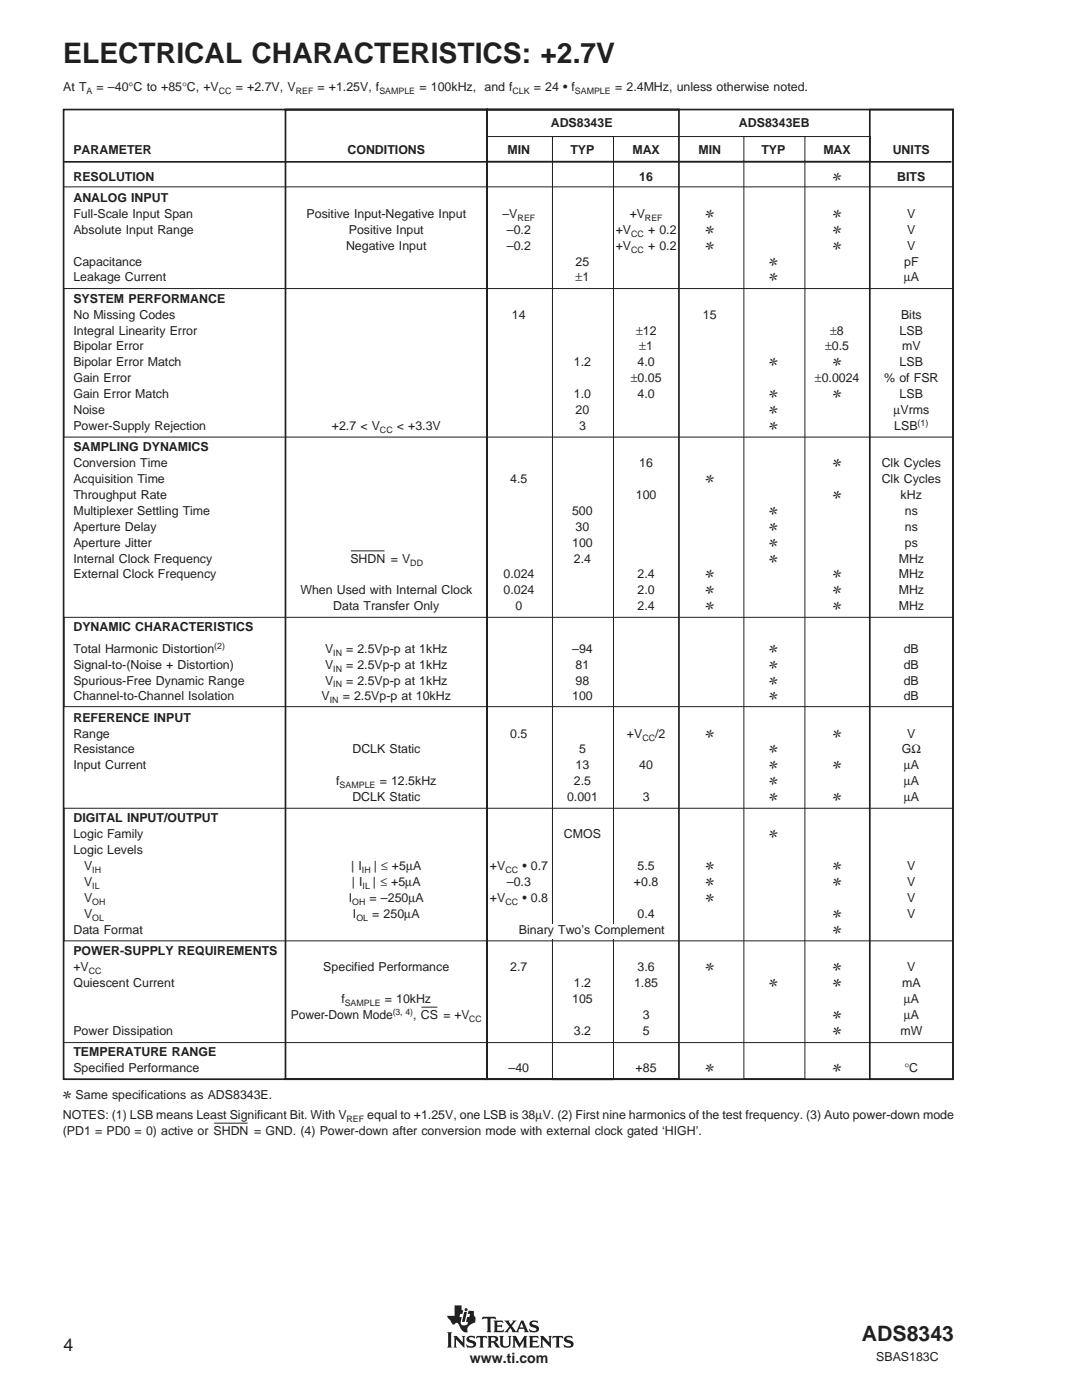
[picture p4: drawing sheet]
<svg xmlns="http://www.w3.org/2000/svg" width="216mm" height="279mm" viewBox="0 0 216 279" stroke-linecap="round" stroke-linejoin="round" font-family="sans-serif">
<defs><g id="words">
<text font-size="5.6" fill="#231f20" x="12.6" y="12.5">ELECTRICAL CHARACTERISTICS: +2.7V</text>
<text font-size="4.2" fill="#231f20" x="172" y="267.7">ADS8343</text>
<text font-size="3.5" fill="#231f20" x="12.7" y="269.5">4</text>
<text font-size="2.8" fill="#231f20" x="93.8" y="272">www.ti.com</text>
<g font-size="2.5" fill="#231f20">
<text x="12.6" y="18.2">At T</text>
<text x="19.3" y="18.2">= –40°C to +85°C, +V</text>
<text x="47.1" y="18.2">= +2.7V, V</text>
<text x="63.3" y="18.2">= +1.25V, f</text>
<text x="83.7" y="18.2">= 100kHz, and f</text>
<text x="106.5" y="18.2">= 24 • f</text>
<text x="122.7" y="18.2">= 2.4MHz, unless otherwise noted.</text>
<text x="109.9" y="25.3">ADS8343E</text>
<text x="147.4" y="25.3">ADS8343EB</text>
<text x="14.6" y="30.8">PARAMETER</text>
<text x="69.3" y="30.8">CONDITIONS</text>
<text x="101.3" y="30.8">MIN</text>
<text x="113.8" y="30.8">TYP</text>
<text x="126.2" y="30.8">MAX</text>
<text x="139.4" y="30.8">MIN</text>
<text x="151.9" y="30.8">TYP</text>
<text x="164.3" y="30.8">MAX</text>
<text x="178.1" y="30.8">UNITS</text>
<text x="14.6" y="36.1">RESOLUTION</text>
<text x="14.6" y="40.3">ANALOG INPUT</text>
<text x="127.6" y="36.1">16</text>
<text x="166.2" y="36.1">✻</text>
<text x="179" y="36.1">BITS</text>
<text x="14.6" y="43.5">Full-Scale Input Span</text>
<text x="14.6" y="46.7">Absolute Input Range</text>
<text x="61.2" y="43.5">Positive Input-Negative Input</text>
<text x="69.6" y="46.7">Positive Input</text>
<text x="100.2" y="43.5">–V</text>
<text x="101.1" y="46.7">–0.2</text>
<text x="122.9" y="46.7">+V</text>
<text x="125.6" y="43.5">+V</text>
<text x="129.3" y="46.7">+ 0.2</text>
<text x="140.8" y="46.7">✻</text>
<text x="140.8" y="43.5">✻</text>
<text x="166.2" y="46.7">✻</text>
<text x="166.2" y="43.5">✻</text>
<text x="181" y="46.7">V</text>
<text x="181" y="43.5">V</text>
<text x="14.6" y="53">Capacitance</text>
<text x="69" y="49.8">Negative Input</text>
<text x="101.1" y="49.8">–0.2</text>
<text x="114.9" y="53">25</text>
<text x="122.9" y="49.8">+V</text>
<text x="129.3" y="49.8">+ 0.2</text>
<text x="140.8" y="49.8">✻</text>
<text x="153.5" y="53">✻</text>
<text x="166.2" y="49.8">✻</text>
<text x="180.4" y="53">pF</text>
<text x="181" y="49.8">V</text>
<text x="14.6" y="56.2">Leakage Current</text>
<text x="114.9" y="56.2">±1</text>
<text x="153.5" y="56.2">✻</text>
<text x="180.3" y="56.2">µA</text>
<text x="14.6" y="60.4">SYSTEM PERFORMANCE</text>
<text x="14.6" y="63.6">No Missing Codes</text>
<text x="102.2" y="63.6">14</text>
<text x="140.3" y="63.6">15</text>
<text x="179.8" y="63.6">Bits</text>
<text x="14.6" y="66.8">Integral Linearity Error</text>
<text x="14.6" y="69.9">Bipolar Error</text>
<text x="126.9" y="66.8">±12</text>
<text x="127.6" y="69.9">±1</text>
<text x="164.6" y="69.9">±0.5</text>
<text x="165.7" y="66.8">±8</text>
<text x="179.5" y="66.8">LSB</text>
<text x="180" y="69.9">mV</text>
<text x="14.6" y="76.3">Gain Error</text>
<text x="14.6" y="73.1">Bipolar Error Match</text>
<text x="114.5" y="73.1">1.2</text>
<text x="125.9" y="76.3">±0.05</text>
<text x="127.2" y="73.1">4.0</text>
<text x="153.5" y="73.1">✻</text>
<text x="162.6" y="76.3">±0.0024</text>
<text x="166.2" y="73.1">✻</text>
<text x="176.4" y="76.3">% of FSR</text>
<text x="179.5" y="73.1">LSB</text>
<text x="14.6" y="82.6">Noise</text>
<text x="14.6" y="79.5">Gain Error Match</text>
<text x="114.5" y="79.5">1.0</text>
<text x="114.9" y="82.6">20</text>
<text x="127.2" y="79.5">4.0</text>
<text x="153.5" y="79.5">✻</text>
<text x="153.5" y="82.6">✻</text>
<text x="166.2" y="79.5">✻</text>
<text x="178.3" y="82.6">µVrms</text>
<text x="179.5" y="79.5">LSB</text>
<text x="14.6" y="85.8">Power-Supply Rejection</text>
<text x="66.2" y="85.8">+2.7 &lt; V</text>
<text x="79.2" y="85.8">&lt; +3.3V</text>
<text x="115.6" y="85.8">3</text>
<text x="153.5" y="85.8">✻</text>
<text x="178.4" y="85.8">LSB</text>
<text x="14.6" y="90">SAMPLING DYNAMICS</text>
<text x="14.6" y="93.2">Conversion Time</text>
<text x="127.6" y="93.2">16</text>
<text x="166.2" y="93.2">✻</text>
<text x="175.9" y="93.2">Clk Cycles</text>
<text x="14.6" y="96.4">Acquisition Time</text>
<text x="14.6" y="99.6">Throughput Rate</text>
<text x="101.8" y="96.4">4.5</text>
<text x="126.9" y="99.6">100</text>
<text x="140.8" y="96.4">✻</text>
<text x="166.2" y="99.6">✻</text>
<text x="175.9" y="96.4">Clk Cycles</text>
<text x="179.7" y="99.6">kHz</text>
<text x="14.6" y="105.9">Aperture Delay</text>
<text x="14.6" y="102.7">Multiplexer Settling Time</text>
<text x="114.2" y="102.7">500</text>
<text x="114.8" y="105.9">30</text>
<text x="153.5" y="105.9">✻</text>
<text x="153.5" y="102.7">✻</text>
<text x="180.6" y="105.9">ns</text>
<text x="180.6" y="102.7">ns</text>
<text x="14.6" y="109.1">Aperture Jitter</text>
<text x="14.6" y="112.3">Internal Clock Frequency</text>
<text x="69.9" y="112.3">SHDN = V</text>
<text x="114.2" y="109.1">100</text>
<text x="114.5" y="112.3">2.4</text>
<text x="153.5" y="109.1">✻</text>
<text x="153.5" y="112.3">✻</text>
<text x="179.3" y="112.3">MHz</text>
<text x="180.6" y="109.1">ps</text>
<text x="14.6" y="115.4">External Clock Frequency</text>
<text x="59.9" y="118.6">When Used with Internal Clock</text>
<text x="100.5" y="115.4">0.024</text>
<text x="100.5" y="118.6">0.024</text>
<text x="127.2" y="115.4">2.4</text>
<text x="127.2" y="118.6">2.0</text>
<text x="140.8" y="118.6">✻</text>
<text x="140.8" y="115.4">✻</text>
<text x="166.2" y="118.6">✻</text>
<text x="166.2" y="115.4">✻</text>
<text x="179.3" y="118.6">MHz</text>
<text x="179.3" y="115.4">MHz</text>
<text x="66.5" y="121.8">Data Transfer Only</text>
<text x="102.9" y="121.8">0</text>
<text x="127.2" y="121.8">2.4</text>
<text x="140.8" y="121.8">✻</text>
<text x="166.2" y="121.8">✻</text>
<text x="179.3" y="121.8">MHz</text>
<text x="14.6" y="126">DYNAMIC CHARACTERISTICS</text>
<text x="14.6" y="130.3">Total Harmonic Distortion</text>
<text x="64.9" y="130.3">V</text>
<text x="69.1" y="130.3">= 2.5Vp-p at 1kHz</text>
<text x="114.2" y="130.3">–94</text>
<text x="153.5" y="130.3">✻</text>
<text x="180.3" y="130.3">dB</text>
<text x="14.6" y="133.4">Signal-to-(Noise + Distortion)</text>
<text x="14.6" y="136.6">Spurious-Free Dynamic Range</text>
<text x="64.9" y="133.4">V</text>
<text x="64.9" y="136.6">V</text>
<text x="69.1" y="133.4">= 2.5Vp-p at 1kHz</text>
<text x="69.1" y="136.6">= 2.5Vp-p at 1kHz</text>
<text x="114.9" y="133.4">81</text>
<text x="114.9" y="136.6">98</text>
<text x="153.5" y="133.4">✻</text>
<text x="153.5" y="136.6">✻</text>
<text x="180.3" y="133.4">dB</text>
<text x="180.3" y="136.6">dB</text>
<text x="14.6" y="139.8">Channel-to-Channel Isolation</text>
<text x="64.2" y="139.8">V</text>
<text x="68.4" y="139.8">= 2.5Vp-p at 10kHz</text>
<text x="114.2" y="139.8">100</text>
<text x="153.5" y="139.8">✻</text>
<text x="180.3" y="139.8">dB</text>
<text x="14.6" y="144">REFERENCE INPUT</text>
<text x="14.6" y="147.2">Range</text>
<text x="101.8" y="147.2">0.5</text>
<text x="125.1" y="147.2">+V</text>
<text x="130.7" y="147.2">/2</text>
<text x="140.8" y="147.2">✻</text>
<text x="166.2" y="147.2">✻</text>
<text x="181" y="147.2">V</text>
<text x="14.6" y="150.4">Resistance</text>
<text x="14.6" y="153.5">Input Current</text>
<text x="70.3" y="150.4">DCLK Static</text>
<text x="114.9" y="153.5">13</text>
<text x="115.6" y="150.4">5</text>
<text x="127.6" y="153.5">40</text>
<text x="153.5" y="150.4">✻</text>
<text x="153.5" y="153.5">✻</text>
<text x="166.2" y="153.5">✻</text>
<text x="179.9" y="150.4">GΩ</text>
<text x="180.3" y="153.5">µA</text>
<text x="67.1" y="156.7">f</text>
<text x="70.3" y="159.9">DCLK Static</text>
<text x="75.8" y="156.7">= 12.5kHz</text>
<text x="113.2" y="159.9">0.001</text>
<text x="114.5" y="156.7">2.5</text>
<text x="128.3" y="159.9">3</text>
<text x="153.5" y="156.7">✻</text>
<text x="153.5" y="159.9">✻</text>
<text x="166.2" y="159.9">✻</text>
<text x="180.3" y="156.7">µA</text>
<text x="180.3" y="159.9">µA</text>
<text x="14.6" y="164.1">DIGITAL INPUT/OUTPUT</text>
<text x="14.6" y="167.3">Logic Family</text>
<text x="112.5" y="167.3">CMOS</text>
<text x="153.5" y="167.3">✻</text>
<text x="14.6" y="170.5">Logic Levels</text>
<text x="16.8" y="173.7">V</text>
<text x="70.1" y="173.7">| I</text>
<text x="74.6" y="173.7">| ≤ +5µA</text>
<text x="97.7" y="173.7">+V</text>
<text x="104.2" y="173.7">• 0.7</text>
<text x="127.2" y="173.7">5.5</text>
<text x="140.8" y="173.7">✻</text>
<text x="166.2" y="173.7">✻</text>
<text x="181" y="173.7">V</text>
<text x="16.8" y="176.8">V</text>
<text x="70.2" y="176.8">| I</text>
<text x="74.4" y="176.8">| ≤ +5µA</text>
<text x="101.1" y="176.8">–0.3</text>
<text x="126.5" y="176.8">+0.8</text>
<text x="140.8" y="176.8">✻</text>
<text x="166.2" y="176.8">✻</text>
<text x="181" y="176.8">V</text>
<text x="16.8" y="183.2">V</text>
<text x="16.8" y="180">V</text>
<text x="69.6" y="180">I</text>
<text x="70.4" y="183.2">I</text>
<text x="73.8" y="180">= –250µA</text>
<text x="74.3" y="183.2">= 250µA</text>
<text x="97.7" y="180">+V</text>
<text x="104.2" y="180">• 0.8</text>
<text x="127.2" y="183.2">0.4</text>
<text x="140.8" y="180">✻</text>
<text x="166.2" y="183.2">✻</text>
<text x="181" y="183.2">V</text>
<text x="181" y="180">V</text>
<text x="14.6" y="190.6">POWER-SUPPLY REQUIREMENTS</text>
<text x="14.6" y="186.4">Data Format</text>
<text x="103.5" y="186.4">Binary Two’s Complement</text>
<text x="166.2" y="186.4">✻</text>
<text x="14.6" y="193.8">+V</text>
<text x="14.6" y="196.9">Quiescent Current</text>
<text x="64.5" y="193.8">Specified Performance</text>
<text x="101.8" y="193.8">2.7</text>
<text x="114.5" y="196.9">1.2</text>
<text x="126.5" y="196.9">1.85</text>
<text x="127.2" y="193.8">3.6</text>
<text x="140.8" y="193.8">✻</text>
<text x="153.5" y="196.9">✻</text>
<text x="166.2" y="193.8">✻</text>
<text x="166.2" y="196.9">✻</text>
<text x="180" y="196.9">mA</text>
<text x="181" y="193.8">V</text>
<text x="58" y="203.3">Power-Down Mode</text>
<text x="68.1" y="200.1">f</text>
<text x="76.8" y="200.1">= 10kHz</text>
<text x="82.4" y="203.3">, CS = +V</text>
<text x="114.2" y="200.1">105</text>
<text x="128.3" y="203.3">3</text>
<text x="166.2" y="203.3">✻</text>
<text x="180.3" y="200.1">µA</text>
<text x="180.3" y="203.3">µA</text>
<text x="14.6" y="206.5">Power Dissipation</text>
<text x="114.5" y="206.5">3.2</text>
<text x="128.3" y="206.5">5</text>
<text x="166.2" y="206.5">✻</text>
<text x="179.7" y="206.5">mW</text>
<text x="14.6" y="210.7">TEMPERATURE RANGE</text>
<text x="14.6" y="213.9">Specified Performance</text>
<text x="101.5" y="213.9">–40</text>
<text x="126.8" y="213.9">+85</text>
<text x="140.8" y="213.9">✻</text>
<text x="166.2" y="213.9">✻</text>
<text x="180.5" y="213.9">°C</text>
<text x="12.5" y="219.4">✻ Same specifications as ADS8343E.</text>
<text x="12.5" y="223.3">NOTES: (1) LSB means Least Significant Bit. With V</text>
<text x="12.5" y="226.5">(PD1 = PD0 = 0) active or SHDN = GND. (4) Power-down after conversion mode with external clock gated ‘HIGH’.</text>
<text x="73.3" y="223.3">equal to +1.25V, one LSB is 38µV. (2) First nine harmonics of the test frequency. (3) Auto power-down mode</text>
<text x="174.8" y="271.5">SBAS183C</text>
</g>
<g font-size="1.8" fill="#231f20">
<text x="17.3" y="18.8">A</text>
<text x="43.7" y="18.8">CC</text>
<text x="59" y="18.8">REF</text>
<text x="75.7" y="18.8">SAMPLE</text>
<text x="102.3" y="18.8">CLK</text>
<text x="114.7" y="18.8">SAMPLE</text>
<text x="103.3" y="44.1">REF</text>
<text x="125.9" y="47.2">CC</text>
<text x="128.7" y="44.1">REF</text>
<text x="125.9" y="50.4">CC</text>
<text x="75.8" y="86.4">CC</text>
<text x="183.1" y="85.1">(1)</text>
<text x="81.9" y="112.9">DD</text>
<text x="42.8" y="129.5">(2)</text>
<text x="66.5" y="130.9">IN</text>
<text x="66.5" y="134">IN</text>
<text x="66.5" y="137.2">IN</text>
<text x="65.8" y="140.4">IN</text>
<text x="128.2" y="147.8">CC</text>
<text x="67.8" y="157.3">SAMPLE</text>
<text x="18.4" y="174.2">IH</text>
<text x="18.4" y="177.4">IL</text>
<text x="72.2" y="174.2">IH</text>
<text x="72.3" y="177.4">IL</text>
<text x="100.8" y="174.2">CC</text>
<text x="18.4" y="180.6">OH</text>
<text x="18.4" y="183.8">OL</text>
<text x="70.3" y="180.6">OH</text>
<text x="71.1" y="183.8">OL</text>
<text x="100.8" y="180.6">CC</text>
<text x="17.7" y="194.4">CC</text>
<text x="68.8" y="200.7">SAMPLE</text>
<text x="78.4" y="202.6">(3, 4)</text>
<text x="93.6" y="203.9">CC</text>
<text x="69.1" y="223.9">REF</text>
</g>
</g></defs>
<g fill="#231f20">
<path d="M90.7 260.5h1.4v.9l.3 .1-.1 .7h-.5l-.1 .6h.4l-.2 1a.56 .56 0 0 0 .5 .7l.8-.1 .2-.6h-.4l.2-1h.4l.2-.6h-.5l.2-.6 1.1 .1-.1 .7 .4 .4v.7a.5 .5 0 0 1-.6 .6l-1 .8v.7a.2 .2 0 0 1 0 .2 .2 .2 0 0 1-.2 .1 2 2 0 0 1-1.6-1.6 .44 .44 0 0 0-.4-.3 .44 .44 0 0 0-.4 .3h-.3l-.2-.1-.9-1.3-.1-.3h1.5z" fill-rule="evenodd"/>
<path d="M92.6 261.8h.6l-.5 2h-.5z" fill-rule="evenodd"/>
<path d="M105.8 263.8l.4-.2 1-.1 .2 .6-.6-.3-.6 .1a.34 .34 0 0 0 0 .4 .34 .34 0 0 0 .4 .1 .77 .77 0 0 1 .9 .4 .77 .77 0 0 1-.2 .9l-.5 .2h-1l-.3-.7 .6 .4h.5a.36 .36 0 0 0 .4-.4 .36 .36 0 0 0-.5-.2 .75 .75 0 0 1-.7-.4 .75 .75 0 0 1 0-.8z" fill-rule="evenodd"/>
<path d="M98.5 263.5h1.8l.1 .6-.4-.3-.8 .1v.6h.8l.2-.2v.7l-.3-.2h-.7v.7l1 .1 .3-.3-.1 .6h-1.9l.2-.4v-1.6z" fill-rule="evenodd"/>
<path d="M96.3 262.8h2.5l.2 .6-.5-.3-.6 .1v2.4l.2 .3h-1l.2-.3v-2.4l-.7-.1-.4 .3z" fill-rule="evenodd"/>
<path d="M100.6 263.5h1.1l-.1 .3 .3 .5 .5-.6-.2-.2h.9l-1 1.1 .9 1.1 1-2.2h.4l.9 2.1 .3 .3h-1l.1-.2-.1-.5h-1l-.2 .5 .2 .2h-1.5l.1-.3-.4-.6-.4 .7 .1 .2h-.9l1-1.2z" fill-rule="evenodd"/>
<circle cx="93" cy="261.4" r=".31"/>
</g>
<path d="M104.1 264l.4 .9h-.8z" fill="#fff"/>
<g fill="#231f20">
<path d="M89.2 265.9h1l-.2 .2v2.6l.2 .2h-1l.2-.2v-2.6z" fill-rule="evenodd"/>
<path d="M90.5 266.6h.6l1.3 1.3-.1-1-.2-.3h.8l-.2 .3v2.1l-1.7-1.7v1.4l.2 .2h-.7l.2-.2v-1.8z" fill-rule="evenodd"/>
<path d="M99.6 266.6h.9l-.2 .3v1.4l.2 .3 .3 .1 .5-.1 .3-.3v-1.4l-.2-.3h.7l-.2 .3v1.3a1.05 1.05 0 0 1-1.1 .8 1.05 1.05 0 0 1-1-.8v-1.3z" fill-rule="evenodd"/>
<path d="M95.1 266.6h2l.1 .6-.4-.3-.4 .1v1.7l.2 .2h-1l.2-.3v-1.6l-.5-.1-.3 .3z" fill-rule="evenodd"/>
<path d="M93.3 266.8l.4-.2h1l.1 .5-.8-.2a.28 .28 0 0 0-.4 .1 .28 .28 0 0 0 .3 .4 .94 .94 0 0 1 1.1 1.1l-.6 .4-1.2 .1-.2-.7 .8 .4 .6-.1a.65 .65 0 0 0-.8-.7 .63 .63 0 0 1-.5-.4 .63 .63 0 0 1 .2-.7z" fill-rule="evenodd"/>
<path d="M102.2 266.6h.8l.7 1.5 .9-1.5h.6l-.2 .3v1.8l.3 .2h-1l.2-.2v-1.2l-.9 1.5-.9-1.6v1.2l.2 .3h-.7l.2-.3v-1.6z" fill-rule="evenodd"/>
<path d="M107.7 266.6h.7l1.2 1.3v-1l-.2-.3h.7l-.2 .3v2.1l-1.6-1.7v1.4l.2 .2h-.8l.2-.2v-1.8z" fill-rule="evenodd"/>
<path d="M105.5 266.6h1.8l.2 .6-.5-.3-.7 .1v.6h.7l.2-.2v.6l-.2-.1h-.7v.7l.9 .1 .4-.3-.1 .5h-2l.2-.2v-1.8z" fill-rule="evenodd"/>
<path d="M110.3 266.6h2l.1 .6-.3-.3-.5 .1v1.7l.2 .2h-1l.2-.2v-1.7l-.4-.1-.5 .3z" fill-rule="evenodd"/>
<path d="M112.7 266.8a1.44 1.44 0 0 1 1.3-.1l.1-.1 .2 .5-.4-.2a.51 .51 0 0 0-.8 .3l.1 .1a1.26 1.26 0 0 1 1.3 .9l-.3 .6-.6 .2h-.9l-.3-.7 .8 .4 .7-.1a.38 .38 0 0 0-.1-.5 .38 .38 0 0 0-.4-.1 .72 .72 0 0 1-.8-.3 .72 .72 0 0 1 .1-.9z" fill-rule="evenodd"/>
<path d="M97.3 266.6h1.3a.62 .62 0 0 1 .8 .5 .62 .62 0 0 1-.6 .7l1 1-.2 .2a1.03 1.03 0 0 1-1.1-.9l-.5-.2v.8l.2 .2h-.9l.2-.3v-1.6z" fill-rule="evenodd"/>
</g>
<path d="M98 266.9h.4a.39 .39 0 0 1 .5 .3 .39 .39 0 0 1-.4 .4h-.5z" fill-rule="evenodd" fill="#fff"/>
<path d="M12.6 32.3h177.3M12.7 21.9h177.5v193.5h-177.5zM57 21.9h40.2v193.5h-40.2zM97.2 21.9h38.3v193.5h-38.3z" fill="none" stroke="#231f20" stroke-width=".34"/>
<path d="M12.6 37.3h177.5M97.3 27.2h76.4v5h-76.4zM110.2 27.2h12.2v188.3h-12.2zM148.4 27.2h12.2v188.1h-12.2zM12.7 57.6h177.5v29.6h-177.5zM12.8 123.2h177.4v17.8h-177.4zM12.8 161.3h177.3v26.5h-177.3z" fill="none" stroke="#231f20" stroke-width=".2"/>
<path d="M109.7 184.5h14.1v2.8h-14.1z" fill-rule="evenodd" fill="#fff"/>
<path d="M70 109.9h6.7M12.7 208.1h177.3M84.1 201h3.2M42.7 224.2h6.7" fill="none" stroke="#231f20" stroke-width=".2"/>
<path d="M173.6 21.9h16.6v193.5h-16.6z" fill="none" stroke="#231f20" stroke-width=".34"/>
<use href="#words"/>
</svg>
